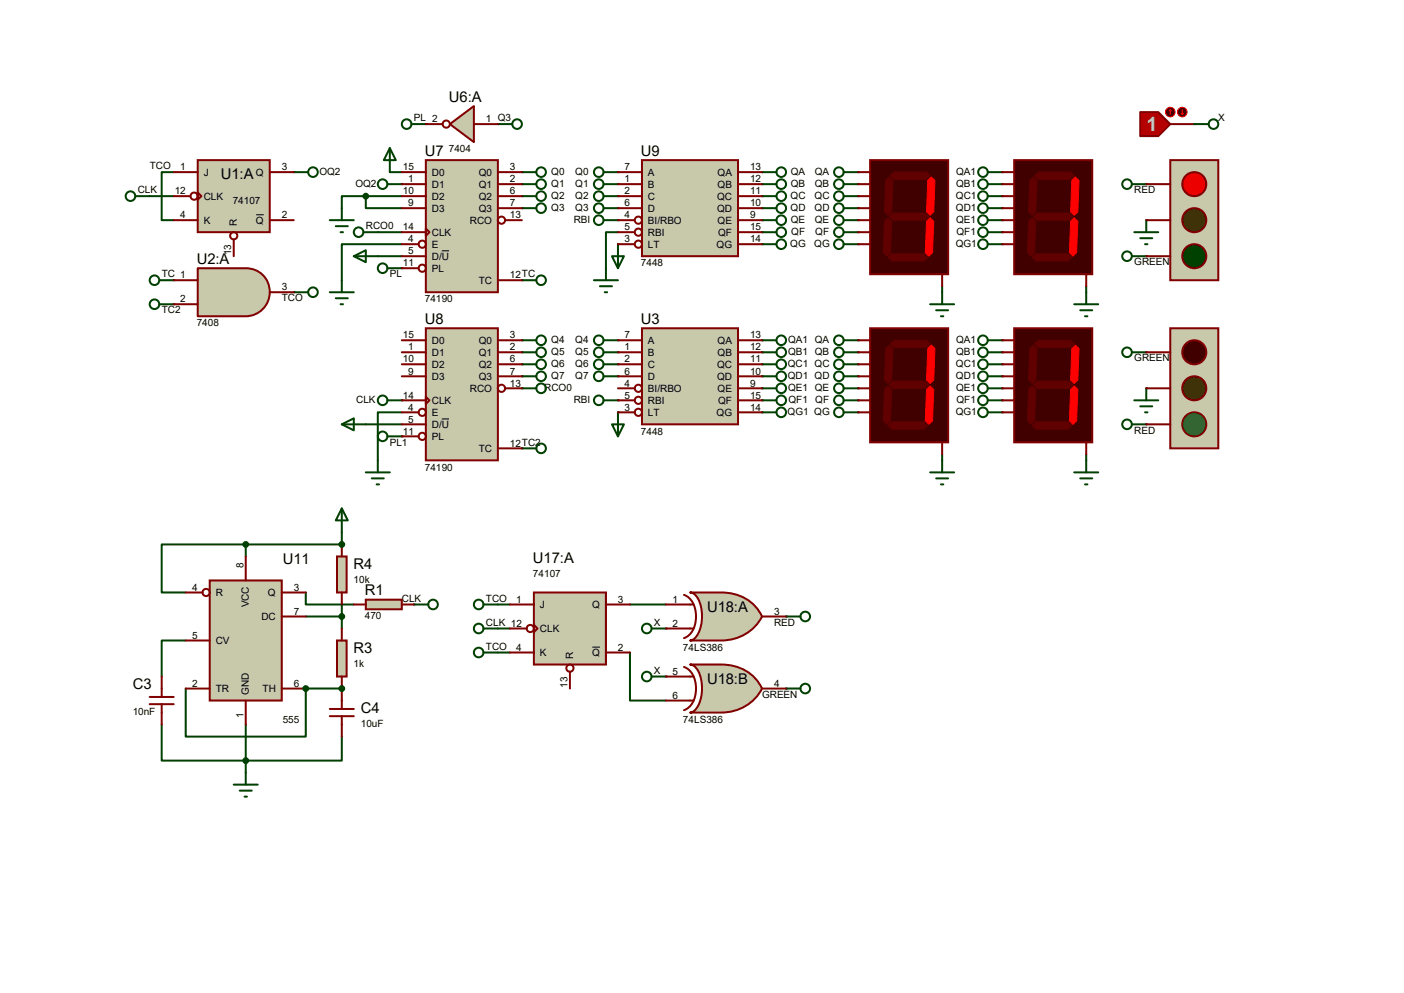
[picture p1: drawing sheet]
<svg xmlns="http://www.w3.org/2000/svg" width="297mm" height="210mm" viewBox="0 0 297 210" stroke-linecap="round" stroke-linejoin="round" font-family="sans-serif">
<defs><g id="words">
<text font-size="4.2" fill="#c0c0c0" x="242.6" y="27.8">1</text>
<g font-size="3.1">
<text x="95" y="21.5">U6:A</text>
<text x="89.9" y="33">U7</text>
<text x="135.6" y="33">U9</text>
<text x="46.7" y="37.8">U1:A</text>
<text x="41.6" y="55.8">U2:A</text>
<text x="89.9" y="68.5">U8</text>
<text x="135.6" y="68.5">U3</text>
<text x="59.8" y="119.3">U11</text>
<text x="112.7" y="119">U17:A</text>
<text x="74.8" y="120.3">R4</text>
<text x="77.2" y="125.9">R1</text>
<text x="149.6" y="129.5">U18:A</text>
<text x="74.8" y="138.1">R3</text>
<text x="28.1" y="145.7">C3</text>
<text x="149.6" y="144.7">U18:B</text>
<text x="76.3" y="150.8">C4</text>
</g>
<g font-size="2.1">
<text x="87.5" y="25.7">PL 2</text>
<text x="102.8" y="25.9">1 Q3</text>
<text x="257.7" y="25.7">X</text>
<text x="31.7" y="35.8">TCO</text>
<text x="95" y="32.2">7404</text>
<text x="29.1" y="40.9">CLK</text>
<text x="37" y="41.1">12</text>
<text x="38.1" y="36">1</text>
<text x="43.1" y="37.2">J</text>
<text x="54.1" y="37.2">Q</text>
<text x="59.6" y="36">3</text>
<text x="67.6" y="37">OQ2</text>
<text x="75.2" y="39.5">OQ2</text>
<text x="85.2" y="36">15</text>
<text x="85.2" y="41.1">10</text>
<text x="86.4" y="38.6">1</text>
<text x="91.4" y="37.2">D0</text>
<text x="91.4" y="39.7">D1</text>
<text x="101.3" y="37.2">Q0</text>
<text x="101.3" y="39.7">Q1</text>
<text x="107.9" y="36">3</text>
<text x="107.9" y="38.6">2</text>
<text x="107.9" y="41.1">6</text>
<text x="116.6" y="37">Q0</text>
<text x="116.6" y="39.5">Q1</text>
<text x="121.7" y="37">Q0</text>
<text x="121.7" y="39.5">Q1</text>
<text x="132.1" y="36">7</text>
<text x="132.1" y="38.6">1</text>
<text x="132.1" y="41.1">2</text>
<text x="137.1" y="37.2">A</text>
<text x="137.1" y="39.7">B</text>
<text x="151.8" y="37.2">QA</text>
<text x="151.8" y="39.7">QB</text>
<text x="158.7" y="36">13</text>
<text x="158.7" y="38.6">12</text>
<text x="158.7" y="41.1">11</text>
<text x="167.3" y="37">QA</text>
<text x="167.3" y="39.5">QB</text>
<text x="172.4" y="37">QA</text>
<text x="172.4" y="39.5">QB</text>
<text x="202.3" y="37">QA1</text>
<text x="202.3" y="39.5">QB1</text>
<text x="239.9" y="40.9">RED</text>
<text x="38.1" y="46.2">4</text>
<text x="43.1" y="42.2">CLK</text>
<text x="43.1" y="47.3">K</text>
<text x="49.2" y="43.2">74107</text>
<text x="50.1" y="47.8" transform="rotate(-90 50.1 47.8)">R</text>
<text x="54.1" y="47.3">Q</text>
<text x="59.6" y="46.2">2</text>
<text x="86.4" y="43.6">9</text>
<text x="91.4" y="42.2">D2</text>
<text x="91.4" y="44.8">D3</text>
<text x="99.4" y="47.3">RCO</text>
<text x="101.3" y="42.2">Q2</text>
<text x="101.3" y="44.8">Q3</text>
<text x="107.9" y="43.6">7</text>
<text x="107.9" y="46.2">13</text>
<text x="116.6" y="42">Q2</text>
<text x="116.6" y="44.6">Q3</text>
<text x="121.4" y="47.1">RBI</text>
<text x="121.7" y="42">Q2</text>
<text x="121.7" y="44.6">Q3</text>
<text x="132.1" y="43.6">6</text>
<text x="132.1" y="46.2">4</text>
<text x="137.1" y="42.2">C</text>
<text x="137.1" y="44.8">D</text>
<text x="137.1" y="47.3">BI/RBO</text>
<text x="151.7" y="42.2">QC</text>
<text x="151.7" y="44.8">QD</text>
<text x="151.8" y="47.3">QE</text>
<text x="158.7" y="43.6">10</text>
<text x="158.7" y="46.2">9</text>
<text x="167.3" y="42">QC</text>
<text x="167.3" y="44.6">QD</text>
<text x="167.3" y="47.1">QE</text>
<text x="172.3" y="42">QC</text>
<text x="172.3" y="44.6">QD</text>
<text x="172.4" y="47.1">QE</text>
<text x="202.2" y="42">QC1</text>
<text x="202.2" y="44.6">QD1</text>
<text x="202.3" y="47.1">QE1</text>
<text x="48.9" y="54" transform="rotate(-90 48.9 54)">13</text>
<text x="77.4" y="48.5">RCO0</text>
<text x="85.2" y="48.7">14</text>
<text x="86.4" y="51.3">4</text>
<text x="86.4" y="53.8">5</text>
<text x="91.4" y="49.9">CLK</text>
<text x="91.4" y="52.4">E</text>
<text x="132.1" y="48.7">5</text>
<text x="132.1" y="51.3">3</text>
<text x="137.1" y="49.9">RBI</text>
<text x="137.1" y="52.4">LT</text>
<text x="151.6" y="52.4">QG</text>
<text x="151.9" y="49.9">QF</text>
<text x="158.7" y="48.7">15</text>
<text x="158.7" y="51.3">14</text>
<text x="167.2" y="52.2">QG</text>
<text x="167.4" y="49.7">QF</text>
<text x="172.3" y="52.2">QG</text>
<text x="172.5" y="49.7">QF</text>
<text x="202.2" y="52.2">QG1</text>
<text x="202.4" y="49.7">QF1</text>
<text x="34.2" y="58.7">TC 1</text>
<text x="82.5" y="58.7">PL</text>
<text x="85.2" y="56.3">11</text>
<text x="91.4" y="54.9">D/U</text>
<text x="91.4" y="57.5">PL</text>
<text x="107.9" y="58.9">12TC</text>
<text x="135.6" y="56.3">7448</text>
<text x="239.9" y="56.1">GREEN</text>
<text x="38.1" y="64">2</text>
<text x="59.6" y="63.8">TCO</text>
<text x="59.6" y="61.4">3</text>
<text x="89.9" y="64">74190</text>
<text x="101.3" y="60">TC</text>
<text x="34.2" y="66.3">TC2</text>
<text x="41.6" y="69">7408</text>
<text x="85.2" y="71.6">15</text>
<text x="107.9" y="71.6">3</text>
<text x="132.1" y="71.6">7</text>
<text x="158.7" y="71.6">13</text>
<text x="85.2" y="76.7">10</text>
<text x="86.4" y="74.1">1</text>
<text x="91.4" y="72.7">D0</text>
<text x="91.4" y="75.3">D1</text>
<text x="91.4" y="77.8">D2</text>
<text x="101.3" y="72.7">Q0</text>
<text x="101.3" y="75.3">Q1</text>
<text x="101.3" y="77.8">Q2</text>
<text x="107.9" y="74.1">2</text>
<text x="107.9" y="76.7">6</text>
<text x="116.6" y="72.5">Q4</text>
<text x="116.6" y="75.1">Q5</text>
<text x="116.6" y="77.6">Q6</text>
<text x="121.7" y="72.5">Q4</text>
<text x="121.7" y="75.1">Q5</text>
<text x="121.7" y="77.6">Q6</text>
<text x="132.1" y="74.1">1</text>
<text x="132.1" y="76.7">2</text>
<text x="137.1" y="72.7">A</text>
<text x="137.1" y="75.3">B</text>
<text x="137.1" y="77.8">C</text>
<text x="151.7" y="77.8">QC</text>
<text x="151.8" y="72.7">QA</text>
<text x="151.8" y="75.3">QB</text>
<text x="158.7" y="74.1">12</text>
<text x="158.7" y="76.7">11</text>
<text x="166.7" y="77.6">QC1 QC</text>
<text x="166.7" y="72.5">QA1 QA</text>
<text x="166.7" y="75.1">QB1 QB</text>
<text x="202.2" y="77.6">QC1</text>
<text x="202.3" y="72.5">QA1</text>
<text x="202.3" y="75.1">QB1</text>
<text x="239.9" y="76.5">GREEN</text>
<text x="86.4" y="79.2">9</text>
<text x="91.4" y="80.3">D3</text>
<text x="99.4" y="82.9">RCO</text>
<text x="101.3" y="80.3">Q3</text>
<text x="107.9" y="79.2">7</text>
<text x="107.9" y="81.7">13</text>
<text x="115.1" y="82.7">RCO0</text>
<text x="116.6" y="80.1">Q7</text>
<text x="121.7" y="80.1">Q7</text>
<text x="132.1" y="79.2">6</text>
<text x="132.1" y="81.7">4</text>
<text x="137.1" y="80.3">D</text>
<text x="137.1" y="82.9">BI/RBO</text>
<text x="151.7" y="80.3">QD</text>
<text x="151.8" y="82.9">QE</text>
<text x="158.7" y="79.2">10</text>
<text x="158.7" y="81.7">9</text>
<text x="166.7" y="80.1">QD1 QD</text>
<text x="166.7" y="82.7">QE1 QE</text>
<text x="202.2" y="80.1">QD1</text>
<text x="202.3" y="82.7">QE1</text>
<text x="75.4" y="85.2">CLK</text>
<text x="85.2" y="84.3">14</text>
<text x="86.4" y="86.8">4</text>
<text x="86.4" y="89.4">5</text>
<text x="91.4" y="85.4">CLK</text>
<text x="91.4" y="88">E</text>
<text x="121.4" y="85.2">RBI</text>
<text x="132.1" y="84.3">5</text>
<text x="132.1" y="86.8">3</text>
<text x="137.1" y="85.4">RBI</text>
<text x="137.1" y="88">LT</text>
<text x="151.6" y="88">QG</text>
<text x="151.9" y="85.4">QF</text>
<text x="158.7" y="84.3">15</text>
<text x="158.7" y="86.8">14</text>
<text x="166.6" y="87.8">QG1 QG</text>
<text x="166.8" y="85.2">QF1</text>
<text x="172.5" y="85.2">QF</text>
<text x="202.2" y="87.8">QG1</text>
<text x="202.4" y="85.2">QF1</text>
<text x="82.5" y="94.2">PL1</text>
<text x="85.2" y="91.9">11</text>
<text x="91.4" y="90.5">D/U</text>
<text x="91.4" y="93">PL</text>
<text x="101.3" y="95.6">TC</text>
<text x="107.9" y="94.4">12TC2</text>
<text x="135.6" y="91.9">7448</text>
<text x="239.9" y="91.7">RED</text>
<text x="89.9" y="99.5">74190</text>
<text x="40.6" y="124.9">4</text>
<text x="51.5" y="120.2" transform="rotate(-90 51.5 120.2)">8</text>
<text x="62.1" y="124.9">3</text>
<text x="74.8" y="123.2">10k</text>
<text x="112.7" y="122">74107</text>
<text x="45.6" y="126.1">R</text>
<text x="52.7" y="128.5" transform="rotate(-90 52.7 128.5)">VCC</text>
<text x="55.3" y="131.1">DC</text>
<text x="56.7" y="126.1">Q</text>
<text x="62.1" y="130">7</text>
<text x="77.2" y="131">470</text>
<text x="85" y="127.3">CLK</text>
<text x="102.8" y="127.3">TCO</text>
<text x="109.2" y="127.5">1</text>
<text x="114.2" y="128.6">J</text>
<text x="125.3" y="128.6">Q</text>
<text x="130.7" y="127.5">3</text>
<text x="142.2" y="127.5">1</text>
<text x="163.7" y="130">3</text>
<text x="40.6" y="135.1">5</text>
<text x="45.6" y="136.2">CV</text>
<text x="102.8" y="132.3">CLK 12</text>
<text x="102.8" y="137.4">TCO</text>
<text x="109.2" y="137.6">4</text>
<text x="114.2" y="133.7">CLK</text>
<text x="130.7" y="137.6">2</text>
<text x="138.3" y="132.3">X</text>
<text x="142.2" y="132.5">2</text>
<text x="144.5" y="137.6">74LS386</text>
<text x="163.7" y="132.3">RED</text>
<text x="74.8" y="141">1k</text>
<text x="114.2" y="138.8">K</text>
<text x="121.2" y="139.3" transform="rotate(-90 121.2 139.3)">R</text>
<text x="125.3" y="138.8">Q</text>
<text x="138.3" y="142.5">X</text>
<text x="142.2" y="142.7">5</text>
<text x="40.6" y="145.2">2</text>
<text x="45.6" y="146.4">TR</text>
<text x="52.7" y="146.9" transform="rotate(-90 52.7 146.9)">GND</text>
<text x="55.5" y="146.4">TH</text>
<text x="62.1" y="145.2">6</text>
<text x="120.1" y="145.4" transform="rotate(-90 120.1 145.4)">13</text>
<text x="142.2" y="147.8">6</text>
<text x="161.2" y="147.6">GREEN</text>
<text x="163.7" y="145.2">4</text>
<text x="28.1" y="151.2">10nF</text>
<text x="51.5" y="151.9" transform="rotate(-90 51.5 151.9)">1</text>
<text x="59.8" y="152.9">555</text>
<text x="76.3" y="153.7">10uF</text>
<text x="144.5" y="152.9">74LS386</text>
</g>
</g></defs>
<path d="M39.3 135.5h-5.1v7.6M34.2 153.2v7.7h38.1v-5.1M39.3 145.6v10.2h25.4v-10.2M52 153.2v10.2" fill="none" stroke="#004000" stroke-width=".42"/>
<g fill="#004000">
<circle cx="64.7" cy="145.6" r=".21"/>
<circle cx="72.3" cy="145.6" r=".21"/>
</g>
<path d="M64.7 145.6h7.6" fill="none" stroke="#004000" stroke-width=".42"/>
<circle cx="72.3" cy="145.6" r=".21" fill="#004000"/>
<path d="M72.3 112.6v2.5M64.7 130.4h7.6M72.3 127.8v5.1" fill="none" stroke="#004000" stroke-width=".42"/>
<circle cx="72.3" cy="115.1" r=".21" fill="#004000"/>
<path d="M52 115.1h-17.8v10.2h5.1M52 115.1h20.3M52 115.1v2.6M64.7 125.3v2.5h10.1" fill="none" stroke="#004000" stroke-width=".42"/>
<g fill="#004000">
<circle cx="87.5" cy="127.8" r=".21"/>
<circle cx="105.3" cy="26.2" r=".21"/>
<circle cx="90.1" cy="26.2" r=".21"/>
<circle cx="36.7" cy="59.3" r=".21"/>
<circle cx="36.7" cy="64.3" r=".21"/>
<circle cx="62.1" cy="61.8" r=".21"/>
</g>
<path d="M77.4 41.5h-5.1v2.5M105.3 132.9h2.6M105.3 127.8h2.6M105.3 138h2.6" fill="none" stroke="#004000" stroke-width=".42"/>
<g fill="#004000">
<circle cx="252.6" cy="26.2" r=".21"/>
<circle cx="181.5" cy="36.4" r=".21"/>
<circle cx="181.5" cy="38.9" r=".21"/>
<circle cx="181.5" cy="41.5" r=".21"/>
<circle cx="181.5" cy="44" r=".21"/>
<circle cx="181.5" cy="46.6" r=".21"/>
<circle cx="181.5" cy="49.1" r=".21"/>
<circle cx="181.5" cy="51.6" r=".21"/>
</g>
<path d="M199.3 60.5v1.3" fill="none" stroke="#004000" stroke-width=".42"/>
<g fill="#004000">
<circle cx="130.7" cy="72" r=".21"/>
<circle cx="161.2" cy="72" r=".21"/>
<circle cx="130.7" cy="74.5" r=".21"/>
<circle cx="161.2" cy="74.5" r=".21"/>
<circle cx="130.7" cy="77" r=".21"/>
<circle cx="161.2" cy="77" r=".21"/>
<circle cx="130.7" cy="79.6" r=".21"/>
<circle cx="161.2" cy="79.6" r=".21"/>
<circle cx="161.2" cy="82.1" r=".21"/>
<circle cx="130.7" cy="84.7" r=".21"/>
<circle cx="161.2" cy="84.7" r=".21"/>
<circle cx="130.7" cy="87.2" r=".21"/>
<circle cx="161.2" cy="87.2" r=".21"/>
<circle cx="130.7" cy="36.4" r=".21"/>
<circle cx="161.2" cy="36.4" r=".21"/>
<circle cx="130.7" cy="38.9" r=".21"/>
<circle cx="161.2" cy="38.9" r=".21"/>
<circle cx="130.7" cy="41.5" r=".21"/>
<circle cx="161.2" cy="41.5" r=".21"/>
<circle cx="130.7" cy="44" r=".21"/>
<circle cx="161.2" cy="44" r=".21"/>
<circle cx="130.7" cy="46.6" r=".21"/>
<circle cx="161.2" cy="46.6" r=".21"/>
</g>
<path d="M130.7 49.1h-2.5v7.6" fill="none" stroke="#004000" stroke-width=".42"/>
<g fill="#004000">
<circle cx="161.2" cy="49.1" r=".21"/>
<circle cx="130.7" cy="51.6" r=".21"/>
<circle cx="161.2" cy="51.6" r=".21"/>
<circle cx="212" cy="36.4" r=".21"/>
<circle cx="212" cy="38.9" r=".21"/>
<circle cx="212" cy="41.5" r=".21"/>
<circle cx="212" cy="44" r=".21"/>
<circle cx="212" cy="46.6" r=".21"/>
<circle cx="212" cy="49.1" r=".21"/>
<circle cx="212" cy="51.6" r=".21"/>
</g>
<path d="M229.8 60.5v1.3" fill="none" stroke="#004000" stroke-width=".42"/>
<g fill="#004000">
<circle cx="181.5" cy="72" r=".21"/>
<circle cx="181.5" cy="74.5" r=".21"/>
<circle cx="181.5" cy="77" r=".21"/>
<circle cx="181.5" cy="79.6" r=".21"/>
<circle cx="181.5" cy="82.1" r=".21"/>
<circle cx="181.5" cy="84.7" r=".21"/>
<circle cx="181.5" cy="87.2" r=".21"/>
</g>
<path d="M199.3 96.1v1.3" fill="none" stroke="#004000" stroke-width=".42"/>
<g fill="#004000">
<circle cx="212" cy="72" r=".21"/>
<circle cx="212" cy="74.5" r=".21"/>
<circle cx="212" cy="77" r=".21"/>
<circle cx="212" cy="79.6" r=".21"/>
<circle cx="212" cy="82.1" r=".21"/>
<circle cx="212" cy="84.7" r=".21"/>
<circle cx="212" cy="87.2" r=".21"/>
</g>
<path d="M229.8 96.1v1.3" fill="none" stroke="#004000" stroke-width=".42"/>
<g fill="#004000">
<circle cx="242.5" cy="38.9" r=".21"/>
<circle cx="242.5" cy="46.6" r=".21"/>
<circle cx="242.5" cy="54.2" r=".21"/>
<circle cx="242.5" cy="74.5" r=".21"/>
<circle cx="242.5" cy="82.1" r=".21"/>
<circle cx="242.5" cy="89.7" r=".21"/>
</g>
<path d="M133.3 127.8h7.6" fill="none" stroke="#004000" stroke-width=".42"/>
<g fill="#004000">
<circle cx="140.9" cy="132.9" r=".21"/>
<circle cx="166.3" cy="130.4" r=".21"/>
<circle cx="140.9" cy="143.1" r=".21"/>
</g>
<path d="M133.3 138v10.2h7.6" fill="none" stroke="#004000" stroke-width=".42"/>
<g fill="#004000">
<circle cx="166.3" cy="145.6" r=".21"/>
<circle cx="110.4" cy="72" r=".21"/>
<circle cx="110.4" cy="74.5" r=".21"/>
<circle cx="110.4" cy="77" r=".21"/>
<circle cx="110.4" cy="79.6" r=".21"/>
<circle cx="110.4" cy="82.1" r=".21"/>
<circle cx="85" cy="84.7" r=".21"/>
</g>
<path d="M77.4 89.7h7.6M85 87.2h-5.1v10.2" fill="none" stroke="#004000" stroke-width=".42"/>
<g fill="#004000">
<circle cx="85" cy="92.3" r=".21"/>
<circle cx="110.4" cy="94.8" r=".21"/>
<circle cx="110.4" cy="36.4" r=".21"/>
<circle cx="85" cy="38.9" r=".21"/>
<circle cx="110.4" cy="38.9" r=".21"/>
</g>
<path d="M77.4 41.5h7.6" fill="none" stroke="#004000" stroke-width=".42"/>
<circle cx="110.4" cy="41.5" r=".21" fill="#004000"/>
<path d="M77.4 41.5v2.5h7.6" fill="none" stroke="#004000" stroke-width=".42"/>
<circle cx="110.4" cy="44" r=".21" fill="#004000"/>
<path d="M79.9 49.1h5.1M79.9 54.2h5.1M85 51.6h-12.7v7.7" fill="none" stroke="#004000" stroke-width=".42"/>
<g fill="#004000">
<circle cx="85" cy="56.7" r=".21"/>
<circle cx="110.4" cy="59.3" r=".21"/>
<circle cx="62.1" cy="36.4" r=".21"/>
</g>
<g fill="none" stroke="#004000" stroke-width=".42">
<path d="M36.7 36.4h-2.5v10.2h2.5M82.5 36.4h2.5M31.7 41.5h5M125.6 59.3h5.1M128.2 56.7v2.6M126.9 60.5h2.6M127.9 61.8h.5M196.8 64.3h5M198 65.6h2.6M199.1 66.9h.5M199.3 61.8v2.5M77.4 99.9h5.1"/>
<path d="M79.9 97.4v2.5M78.7 101.2h2.5M79.7 102.4h.5"/>
</g>
<path d="M44.4 122.8h15.2v25.4h-15.2z" fill="#c8c8aa" stroke="#800000" stroke-width=".42"/>
<g fill="none" stroke="#800000" stroke-width=".42">
<path d="M52 117.7v5.1M39.3 125.3h3.5M39.3 135.5h5.1M59.6 125.3h5.1M59.6 130.4h5.1M31.7 147.4h5M31.7 148.9h5M34.2 143.1v4.3M34.2 148.9v4.3M39.3 145.6h5.1M52 148.2v5M59.6 145.6h5.1"/>
<path d="M69.8 149.9h5M69.8 151.5h5M72.3 145.6v4.3M72.3 151.5v4.3"/>
<circle cx="43.6" cy="125.3" r=".76"/>
</g>
<path d="M72.3 107.5l1.3 2.6h-2.6zM72.3 107.5v5.1M49.4 165.9h5.1M50.7 167.2h2.6M51.7 168.5h.5M52 163.4v2.5" fill="none" stroke="#004000" stroke-width=".42"/>
<g fill="#004000" stroke="#004000" stroke-width=".42">
<circle cx="52" cy="160.9" r=".51"/>
<circle cx="64.7" cy="145.6" r=".51"/>
</g>
<path d="M71.3 135.5h2v7.6h-2z" fill="#c8c8aa" stroke="#800000" stroke-width=".42"/>
<path d="M72.3 132.9v2.6M72.3 143.1v2.5" fill="none" stroke="#800000" stroke-width=".42"/>
<circle cx="72.3" cy="145.6" r=".51" fill="#004000" stroke="#004000" stroke-width=".42"/>
<path d="M71.3 117.7h2v7.6h-2z" fill="#c8c8aa" stroke="#800000" stroke-width=".42"/>
<path d="M72.3 115.1v2.6M72.3 125.3v2.5" fill="none" stroke="#800000" stroke-width=".42"/>
<g fill="#004000" stroke="#004000" stroke-width=".42">
<circle cx="72.3" cy="130.4" r=".51"/>
<circle cx="72.3" cy="115.1" r=".51"/>
<circle cx="52" cy="115.1" r=".51"/>
</g>
<path d="M241.2 23.7h3.8l2.6 2.5-2.6 2.6h-3.8z" fill="#c00000" stroke="#800000" stroke-width=".42"/>
<path d="M247.6 26.2h5" fill="none" stroke="#800000" stroke-width=".42"/>
<circle cx="247.6" cy="23.7" r="1.02" fill="#400000" stroke="#f00" stroke-width=".21"/>
<path d="M247.6 23.2l-.3 .3M247.6 23.2l.2 .3M247.6 23.2v1" fill="none" stroke="#f00" stroke-width=".21"/>
<circle cx="250.1" cy="23.7" r="1.02" fill="#400000" stroke="#f00" stroke-width=".21"/>
<path d="M249.9 24l.2 .2M250.1 23.2v1M250.4 24l-.3 .2" fill="none" stroke="#f00" stroke-width=".21"/>
<g fill="none" stroke="#004000" stroke-width=".42">
<path d="M82.5 31.3l1.2 2.6h-2.5zM82.5 31.3v5.1M129.5 54.2h2.5l-1.3 2.5zM130.7 51.6v5.1M87.5 127.8h3.1"/>
<circle cx="91.6" cy="127.8" r="1.02"/>
</g>
<path d="M77.4 126.8h7.6v2.1h-7.6z" fill="#c8c8aa" stroke="#800000" stroke-width=".42"/>
<path d="M74.8 127.8h2.6M85 127.8h2.5" fill="none" stroke="#800000" stroke-width=".42"/>
<g fill="none" stroke="#004000" stroke-width=".42">
<path d="M87 26.2h3.1M105.3 26.2h3.1M110.4 36.4h3.1M110.4 38.9h3.1M127.7 36.4h3M127.7 38.9h3M72.3 59.3v2.5M74.8 54.2l2.6-1.3v2.6zM74.8 54.2h5.1M76.9 49.1h3M110.4 41.5h3.1M110.4 44h3.1"/>
<path d="M127.7 41.5h3M127.7 44h3M69.8 61.8h5M71 63.1h2.6M72.1 64.3h.5M110.4 72h3.1M110.4 74.5h3.1M110.4 77h3.1M110.4 79.6h3.1M72.3 89.7l2.5-1.2v2.5zM72.3 89.7h5.1M82 84.7h3"/>
<path d="M110.4 82.1h3.1"/>
<circle cx="86" cy="26.2" r="1.02"/>
<circle cx="109.4" cy="26.2" r="1.02"/>
<circle cx="114.5" cy="38.9" r="1.02"/>
<circle cx="114.5" cy="36.4" r="1.02"/>
<circle cx="126.7" cy="36.4" r="1.02"/>
<circle cx="126.7" cy="38.9" r="1.02"/>
<circle cx="75.9" cy="49.1" r="1.02"/>
<circle cx="114.5" cy="41.5" r="1.02"/>
<circle cx="114.5" cy="44" r="1.02"/>
<circle cx="126.7" cy="41.5" r="1.02"/>
<circle cx="126.7" cy="44" r="1.02"/>
<circle cx="114.5" cy="74.5" r="1.02"/>
<circle cx="114.5" cy="79.6" r="1.02"/>
<circle cx="114.5" cy="72" r="1.02"/>
<circle cx="114.5" cy="77" r="1.02"/>
<circle cx="80.9" cy="84.7" r="1.02"/>
<circle cx="114.5" cy="82.1" r="1.02"/>
</g>
<path d="M95.2 26.2l5-3.8v7.7z" fill="#c8c8aa" stroke="#800000" stroke-width=".42"/>
<g fill="none" stroke="#800000" stroke-width=".42">
<path d="M90.1 26.2h3.5M100.2 26.2h5.1"/>
<circle cx="94.4" cy="26.2" r=".76"/>
</g>
<g fill="none" stroke="#004000" stroke-width=".42">
<path d="M28.6 41.5h3.1M33.7 59.3h3M82 56.7h3M110.4 59.3h3.1M33.7 64.3h3M62.1 61.8h3.1M110.4 94.8h3.1"/>
<circle cx="27.6" cy="41.5" r="1.02"/>
<circle cx="32.7" cy="59.3" r="1.02"/>
<circle cx="80.9" cy="56.7" r="1.02"/>
<circle cx="114.5" cy="59.3" r="1.02"/>
<circle cx="32.7" cy="64.3" r="1.02"/>
<circle cx="66.2" cy="61.8" r="1.02"/>
<circle cx="114.5" cy="94.8" r="1.02"/>
</g>
<path d="M41.8 56.7h10.2a5.1 5.1 0 0 1 5.1 5.1 5.1 5.1 0 0 1-5.1 5.1h-10.2z" fill="#c8c8aa" stroke="#800000" stroke-width=".42"/>
<path d="M36.7 59.3h5.1M36.7 64.3h5.1M57.1 61.8h5" fill="none" stroke="#800000" stroke-width=".42"/>
<path d="M112.9 125.3h15.3v15.2h-15.3z" fill="#c8c8aa" stroke="#800000" stroke-width=".42"/>
<g fill="none" stroke="#800000" stroke-width=".42">
<path d="M107.9 127.8h5M107.9 132.9h3.5M107.9 138h5M112.9 132.2l.8 .7-.8 .8zM128.2 127.8h5.1M128.2 138h5.1M120.6 142.1v3.5"/>
<circle cx="112.2" cy="132.9" r=".76"/>
<circle cx="120.6" cy="141.3" r=".76"/>
</g>
<path d="M125.3 136.9h1.6" fill="none" stroke="#000" stroke-width=".21"/>
<g fill="none" stroke="#004000" stroke-width=".42">
<path d="M161.2 36.4h3.1M161.2 38.9h3.1M178.5 36.4h3M178.5 38.9h3M252.6 26.2h3.1M69.8 46.6h5M71 47.8h2.6M72.1 49.1h.5M72.3 44v2.6M161.2 49.1h3.1M161.2 51.6h3.1M161.2 46.6h3.1"/>
<path d="M161.2 41.5h3.1M161.2 44h3.1M178.5 49.1h3M178.5 51.6h3M178.5 46.6h3M178.5 41.5h3M178.5 44h3M239.9 49.1h5.1M241.2 50.4h2.6M242.2 51.6h.5M242.5 46.6v2.5M102.3 132.9h3"/>
<path d="M102.3 127.8h3M102.3 138h3M137.8 132.9h3.1M137.8 143.1h3.1"/>
<circle cx="165.3" cy="36.4" r="1.02"/>
<circle cx="165.3" cy="38.9" r="1.02"/>
<circle cx="177.5" cy="36.4" r="1.02"/>
<circle cx="177.5" cy="38.9" r="1.02"/>
<circle cx="256.7" cy="26.2" r="1.02"/>
<circle cx="165.3" cy="46.6" r="1.02"/>
<circle cx="165.3" cy="49.1" r="1.02"/>
<circle cx="165.3" cy="41.5" r="1.02"/>
<circle cx="165.3" cy="51.6" r="1.02"/>
<circle cx="165.3" cy="44" r="1.02"/>
<circle cx="177.5" cy="49.1" r="1.02"/>
<circle cx="177.5" cy="41.5" r="1.02"/>
<circle cx="177.5" cy="46.6" r="1.02"/>
<circle cx="177.5" cy="51.6" r="1.02"/>
<circle cx="177.5" cy="44" r="1.02"/>
<circle cx="101.3" cy="127.8" r="1.02"/>
<circle cx="101.3" cy="132.9" r="1.02"/>
<circle cx="101.3" cy="138" r="1.02"/>
<circle cx="136.8" cy="132.9" r="1.02"/>
<circle cx="136.8" cy="143.1" r="1.02"/>
</g>
<circle cx="77.4" cy="41.5" r=".51" fill="#004000" stroke="#004000" stroke-width=".42"/>
<path d="M184.1 33.9h16.5v24.1h-16.5z" fill="#400000" stroke="#800000" stroke-width=".42"/>
<g fill="#600000" stroke="#600000" stroke-width=".21">
<path d="M188.4 37.2l.7-.8h6.9l.8 .8-.8 .7h-6.9z"/>
<path d="M187.9 54.4l.7-.7h6.9l.8 .7-.8 .8h-6.9z"/>
<path d="M187.1 46.8l.8-.7 .7 .7-.2 6.6-.8 .8-.7-.8z"/>
<path d="M188.1 37.4l.8 .8-.3 6.6-.7 .8-.8-.8 .3-6.6z"/>
<path d="M188.1 45.8l.8-.8h6.8l.8 .8-.8 .8h-6.8z"/>
</g>
<g fill="#f00" stroke="#f00" stroke-width=".21">
<path d="M196.3 38.2l.7-.8 .8 .8-.3 6.6-.7 .8-.8-.8z"/>
<path d="M196 46.8l.8-.7 .7 .7-.2 6.6-.8 .8-.8-.8z"/>
</g>
<path d="M181.5 36.4h2.6M181.5 38.9h2.6M181.5 41.5h2.6M181.5 44h2.6M181.5 46.6h2.6M181.5 49.1h2.6M181.5 51.6h2.6M199.3 58v2.5" fill="none" stroke="#800000" stroke-width=".42"/>
<g fill="none" stroke="#004000" stroke-width=".42">
<path d="M127.7 72h3M127.7 74.5h3M127.7 77h3M127.7 79.6h3M161.2 72h3.1M161.2 74.5h3.1M161.2 77h3.1M161.2 79.6h3.1M127.7 84.7h3M129.5 89.7h2.5l-1.3 2.6zM130.7 87.2v5.1M161.2 82.1h3.1"/>
<path d="M161.2 84.7h3.1M161.2 87.2h3.1"/>
<circle cx="126.7" cy="72" r="1.02"/>
<circle cx="126.7" cy="77" r="1.02"/>
<circle cx="126.7" cy="74.5" r="1.02"/>
<circle cx="126.7" cy="79.6" r="1.02"/>
<circle cx="165.3" cy="79.6" r="1.02"/>
<circle cx="165.3" cy="74.5" r="1.02"/>
<circle cx="165.3" cy="77" r="1.02"/>
<circle cx="165.3" cy="72" r="1.02"/>
<circle cx="126.7" cy="84.7" r="1.02"/>
<circle cx="165.3" cy="87.2" r="1.02"/>
<circle cx="165.3" cy="82.1" r="1.02"/>
<circle cx="165.3" cy="84.7" r="1.02"/>
</g>
<path d="M135.8 69.4h20.3v20.3h-20.3z" fill="#c8c8aa" stroke="#800000" stroke-width=".42"/>
<g fill="none" stroke="#800000" stroke-width=".42">
<path d="M130.7 72h5.1M130.7 74.5h5.1M130.7 77h5.1M130.7 79.6h5.1M156.1 72h5.1M156.1 74.5h5.1M156.1 77h5.1M156.1 79.6h5.1M130.7 82.1h3.6M130.7 84.7h3.6M130.7 87.2h3.6M156.1 82.1h5.1"/>
<path d="M156.1 84.7h5.1M156.1 87.2h5.1"/>
<circle cx="135" cy="87.2" r=".76"/>
<circle cx="135" cy="84.7" r=".76"/>
<circle cx="135" cy="82.1" r=".76"/>
</g>
<g fill="none" stroke="#004000" stroke-width=".42">
<path d="M127.7 46.6h3"/>
<circle cx="126.7" cy="46.6" r="1.02"/>
</g>
<path d="M135.8 33.9h20.3v20.3h-20.3z" fill="#c8c8aa" stroke="#800000" stroke-width=".42"/>
<g fill="none" stroke="#800000" stroke-width=".42">
<path d="M130.7 36.4h5.1M130.7 38.9h5.1M156.1 36.4h5.1M156.1 38.9h5.1M130.7 41.5h5.1M130.7 44h5.1M130.7 46.6h3.6M130.7 49.1h3.6M130.7 51.6h3.6M156.1 41.5h5.1M156.1 44h5.1M156.1 46.6h5.1"/>
<path d="M156.1 49.1h5.1M156.1 51.6h5.1"/>
<circle cx="135" cy="46.6" r=".76"/>
<circle cx="135" cy="51.6" r=".76"/>
<circle cx="135" cy="49.1" r=".76"/>
</g>
<g fill="none" stroke="#004000" stroke-width=".42">
<path d="M209 36.4h3M209 38.9h3M209 41.5h3M209 44h3M209 46.6h3M209 49.1h3M209 51.6h3M227.2 64.3h5.1M228.5 65.6h2.6M229.5 66.9h.5M229.8 61.8v2.5"/>
<circle cx="207.9" cy="36.4" r="1.02"/>
<circle cx="207.9" cy="38.9" r="1.02"/>
<circle cx="207.9" cy="49.1" r="1.02"/>
<circle cx="207.9" cy="41.5" r="1.02"/>
<circle cx="207.9" cy="46.6" r="1.02"/>
<circle cx="207.9" cy="44" r="1.02"/>
<circle cx="207.9" cy="51.6" r="1.02"/>
</g>
<path d="M214.5 33.9h16.6v24.1h-16.6z" fill="#400000" stroke="#800000" stroke-width=".42"/>
<g fill="#600000" stroke="#600000" stroke-width=".21">
<path d="M218.9 37.2l.7-.8h6.9l.7 .8-.7 .7h-6.9z"/>
<path d="M219.1 53.7h6.9l.7 .7-.7 .8h-6.9l-.7-.8z"/>
<path d="M217.6 46.8l.8-.7 .7 .7-.2 6.6-.8 .8-.8-.8z"/>
<path d="M217.8 38.2l.8-.8 .8 .8-.3 6.6-.7 .8-.8-.8z"/>
<path d="M218.6 45.8l.8-.8h6.8l.8 .8-.8 .8h-6.8z"/>
</g>
<g fill="#f00" stroke="#f00" stroke-width=".21">
<path d="M226.7 38.2l.8-.8 .8 .8-.3 6.6-.8 .8-.7-.8z"/>
<path d="M227.2 46.1l.8 .7-.2 6.6-.8 .8-.8-.8 .3-6.6z"/>
</g>
<path d="M212 36.4h2.5M212 38.9h2.5M212 41.5h2.5M212 44h2.5M212 46.6h2.5M212 49.1h2.5M212 51.6h2.5M229.8 58v2.5" fill="none" stroke="#800000" stroke-width=".42"/>
<g fill="none" stroke="#004000" stroke-width=".42">
<path d="M178.5 72h3M178.5 74.5h3M178.5 77h3M178.5 79.6h3M178.5 82.1h3M178.5 84.7h3M178.5 87.2h3M196.8 99.9h5M199.3 97.4v2.5M198 101.2h2.6M199.1 102.4h.5"/>
<circle cx="177.5" cy="79.6" r="1.02"/>
<circle cx="177.5" cy="74.5" r="1.02"/>
<circle cx="177.5" cy="72" r="1.02"/>
<circle cx="177.5" cy="77" r="1.02"/>
<circle cx="177.5" cy="87.2" r="1.02"/>
<circle cx="177.5" cy="82.1" r="1.02"/>
<circle cx="177.5" cy="84.7" r="1.02"/>
</g>
<path d="M184.1 69.4h16.5v24.2h-16.5z" fill="#400000" stroke="#800000" stroke-width=".42"/>
<g fill="#600000" stroke="#600000" stroke-width=".21">
<path d="M188.4 72.7l.7-.7h6.9l.8 .7-.8 .8h-6.9z"/>
<path d="M187.9 90l.7-.8h6.9l.8 .8-.8 .8h-6.9z"/>
<path d="M187.1 82.4l.8-.8 .7 .8-.2 6.6-.8 .7-.7-.7z"/>
<path d="M187.4 73.7l.7-.7 .8 .7-.3 6.6-.7 .8-.8-.8z"/>
<path d="M188.1 81.4l.8-.8h6.8l.8 .8-.8 .7h-6.8z"/>
</g>
<g fill="#f00" stroke="#f00" stroke-width=".21">
<path d="M196.3 73.7l.7-.7 .8 .7-.3 6.6-.7 .8-.8-.8z"/>
<path d="M196 82.4l.8-.8 .7 .8-.2 6.6-.8 .7-.8-.7z"/>
</g>
<path d="M181.5 72h2.6M181.5 74.5h2.6M181.5 77h2.6M181.5 79.6h2.6M181.5 82.1h2.6M181.5 84.7h2.6M181.5 87.2h2.6M199.3 93.6v2.5" fill="none" stroke="#800000" stroke-width=".42"/>
<g fill="none" stroke="#004000" stroke-width=".42">
<path d="M209 72h3M209 74.5h3M209 77h3M209 79.6h3M209 82.1h3M209 84.7h3M209 87.2h3M227.2 99.9h5.1M229.8 97.4v2.5M228.5 101.2h2.6M229.5 102.4h.5"/>
<circle cx="207.9" cy="74.5" r="1.02"/>
<circle cx="207.9" cy="77" r="1.02"/>
<circle cx="207.9" cy="79.6" r="1.02"/>
<circle cx="207.9" cy="72" r="1.02"/>
<circle cx="207.9" cy="82.1" r="1.02"/>
<circle cx="207.9" cy="84.7" r="1.02"/>
<circle cx="207.9" cy="87.2" r="1.02"/>
</g>
<path d="M214.5 69.4h16.6v24.2h-16.6z" fill="#400000" stroke="#800000" stroke-width=".42"/>
<g fill="#600000" stroke="#600000" stroke-width=".21">
<path d="M218.9 72.7l.7-.7h6.9l.7 .7-.7 .8h-6.9z"/>
<path d="M219.1 89.2h6.9l.7 .8-.7 .8h-6.9l-.7-.8z"/>
<path d="M217.6 82.4l.8-.8 .7 .8-.2 6.6-.8 .7-.8-.7z"/>
<path d="M217.8 73.7l.8-.7 .8 .7-.3 6.6-.7 .8-.8-.8z"/>
<path d="M218.6 81.4l.8-.8h6.8l.8 .8-.8 .7h-6.8z"/>
</g>
<g fill="#f00" stroke="#f00" stroke-width=".21">
<path d="M226.7 73.7l.8-.7 .8 .7-.3 6.6-.8 .8-.7-.8z"/>
<path d="M226.5 82.4l.7-.8 .8 .8-.2 6.6-.8 .7-.8-.7z"/>
</g>
<path d="M212 72h2.5M212 74.5h2.5M212 77h2.5M212 79.6h2.5M212 82.1h2.5M212 84.7h2.5M212 87.2h2.5M229.8 93.6v2.5" fill="none" stroke="#800000" stroke-width=".42"/>
<g fill="none" stroke="#004000" stroke-width=".42">
<path d="M239.4 38.9h3.1M239.4 54.2h3.1"/>
<circle cx="238.4" cy="38.9" r="1.02"/>
<circle cx="238.4" cy="54.2" r="1.02"/>
</g>
<path d="M247.6 33.9h10.1v25.4h-10.1z" fill="#c8c8aa" stroke="#800000" stroke-width=".42"/>
<circle cx="252.6" cy="38.9" r="2.54" fill="#e00000" stroke="#800000" stroke-width=".42"/>
<circle cx="252.6" cy="46.6" r="2.54" fill="#403000" stroke="#800000" stroke-width=".42"/>
<circle cx="252.6" cy="54.2" r="2.54" fill="#003000" stroke="#800000" stroke-width=".42"/>
<path d="M242.5 38.9h5.1M242.5 46.6h5.1M242.5 54.2h5.1" fill="none" stroke="#800000" stroke-width=".42"/>
<g fill="none" stroke="#004000" stroke-width=".42">
<path d="M239.4 74.5h3.1M239.4 89.7h3.1M239.9 84.7h5.1M241.2 85.9h2.6M242.2 87.2h.5M242.5 82.1v2.6"/>
<circle cx="238.4" cy="74.5" r="1.02"/>
<circle cx="238.4" cy="89.7" r="1.02"/>
</g>
<path d="M247.6 69.4h10.1v25.4h-10.1z" fill="#c8c8aa" stroke="#800000" stroke-width=".42"/>
<circle cx="252.6" cy="74.5" r="2.54" fill="#400000" stroke="#800000" stroke-width=".42"/>
<circle cx="252.6" cy="82.1" r="2.54" fill="#403000" stroke="#800000" stroke-width=".42"/>
<circle cx="252.6" cy="89.7" r="2.54" fill="#00e000" stroke="#800000" stroke-width=".42"/>
<path d="M242.5 74.5h5.1M242.5 82.1h5.1M242.5 89.7h5.1" fill="none" stroke="#800000" stroke-width=".42"/>
<g fill="none" stroke="#004000" stroke-width=".42">
<path d="M166.3 130.4h3"/>
<circle cx="170.3" cy="130.4" r="1.02"/>
</g>
<path d="M146 125.3h6.6a9.2 9.2 0 0 1 8.6 5.1 9.5 9.5 0 0 1-8.6 5.1h-6.6a3.5 3.5 0 0 0 2.3-3.1 7.3 7.3 0 0 0-1.4-6.7z" fill="#c8c8aa" stroke="#800000" stroke-width=".42"/>
<path d="M140.9 127.8h5.8M140.9 132.9h5.8M144.7 125.8a4.5 4.5 0 0 1 2.5 4.6 4.5 4.5 0 0 1-2.5 4.6M161.2 130.4h5.1" fill="none" stroke="#800000" stroke-width=".42"/>
<g fill="none" stroke="#004000" stroke-width=".42">
<path d="M166.3 145.6h3"/>
<circle cx="170.3" cy="145.6" r="1.02"/>
</g>
<path d="M146 140.5h6.6a9.2 9.2 0 0 1 8.6 5.1 9.5 9.5 0 0 1-8.6 5.1h-6.6a3.5 3.5 0 0 0 2.3-3.1 7.3 7.3 0 0 0-1.4-6.7z" fill="#c8c8aa" stroke="#800000" stroke-width=".42"/>
<path d="M140.9 143.1h5.8M140.9 148.2h5.8M144.7 141.1a4.5 4.5 0 0 1 2.5 4.5 4.5 4.5 0 0 1-2.5 4.6M161.2 145.6h5.1" fill="none" stroke="#800000" stroke-width=".42"/>
<g fill="none" stroke="#004000" stroke-width=".42">
<path d="M82 92.3h3"/>
<circle cx="80.9" cy="92.3" r="1.02"/>
</g>
<path d="M90.1 69.4h15.2v28h-15.2z" fill="#c8c8aa" stroke="#800000" stroke-width=".42"/>
<g fill="none" stroke="#800000" stroke-width=".42">
<path d="M85 72h5.1M85 74.5h5.1M85 77h5.1M85 79.6h5.1M105.3 72h5.1M105.3 74.5h5.1M105.3 77h5.1M105.3 79.6h5.1M85 84.7h5.1M85 87.2h3.6M85 89.7h5.1M85 92.3h3.6"/>
<path d="M90.1 83.9l.7 .8-.7 .7zM105.3 94.8h5.1M106.8 82.1h3.6"/>
<circle cx="89.3" cy="92.3" r=".76"/>
<circle cx="89.3" cy="87.2" r=".76"/>
<circle cx="106.1" cy="82.1" r=".76"/>
</g>
<path d="M93.5 88.6h1.5" fill="none" stroke="#000" stroke-width=".21"/>
<g fill="none" stroke="#004000" stroke-width=".42">
<path d="M82 38.9h3"/>
<circle cx="80.9" cy="38.9" r="1.02"/>
</g>
<path d="M90.1 33.9h15.2v27.9h-15.2z" fill="#c8c8aa" stroke="#800000" stroke-width=".42"/>
<g fill="none" stroke="#800000" stroke-width=".42">
<path d="M85 36.4h5.1M85 38.9h5.1M105.3 36.4h5.1M105.3 38.9h5.1M85 41.5h5.1M85 44h5.1M85 49.1h5.1M85 51.6h3.6M85 54.2h5.1M85 56.7h3.6M90.1 48.3l.7 .8-.7 .8zM105.3 41.5h5.1"/>
<path d="M105.3 44h5.1M105.3 59.3h5.1M106.8 46.6h3.6"/>
<circle cx="89.3" cy="56.7" r=".76"/>
<circle cx="89.3" cy="51.6" r=".76"/>
<circle cx="106.1" cy="46.6" r=".76"/>
</g>
<path d="M93.5 53h1.5" fill="none" stroke="#000" stroke-width=".21"/>
<g fill="none" stroke="#004000" stroke-width=".42">
<path d="M62.1 36.4h3.1"/>
<circle cx="66.2" cy="36.4" r="1.02"/>
</g>
<path d="M41.8 33.9h15.3v15.2h-15.3z" fill="#c8c8aa" stroke="#800000" stroke-width=".42"/>
<g fill="none" stroke="#800000" stroke-width=".42">
<path d="M36.7 36.4h5.1M57.1 36.4h5M36.7 41.5h3.6M36.7 46.6h5.1M41.8 40.7l.8 .8-.8 .7zM49.4 50.6v3.6M57.1 46.6h5"/>
<circle cx="41.1" cy="41.5" r=".76"/>
<circle cx="49.4" cy="49.9" r=".76"/>
</g>
<path d="M54.2 45.4h1.6" fill="none" stroke="#000" stroke-width=".21"/>
<use href="#words"/>
</svg>
